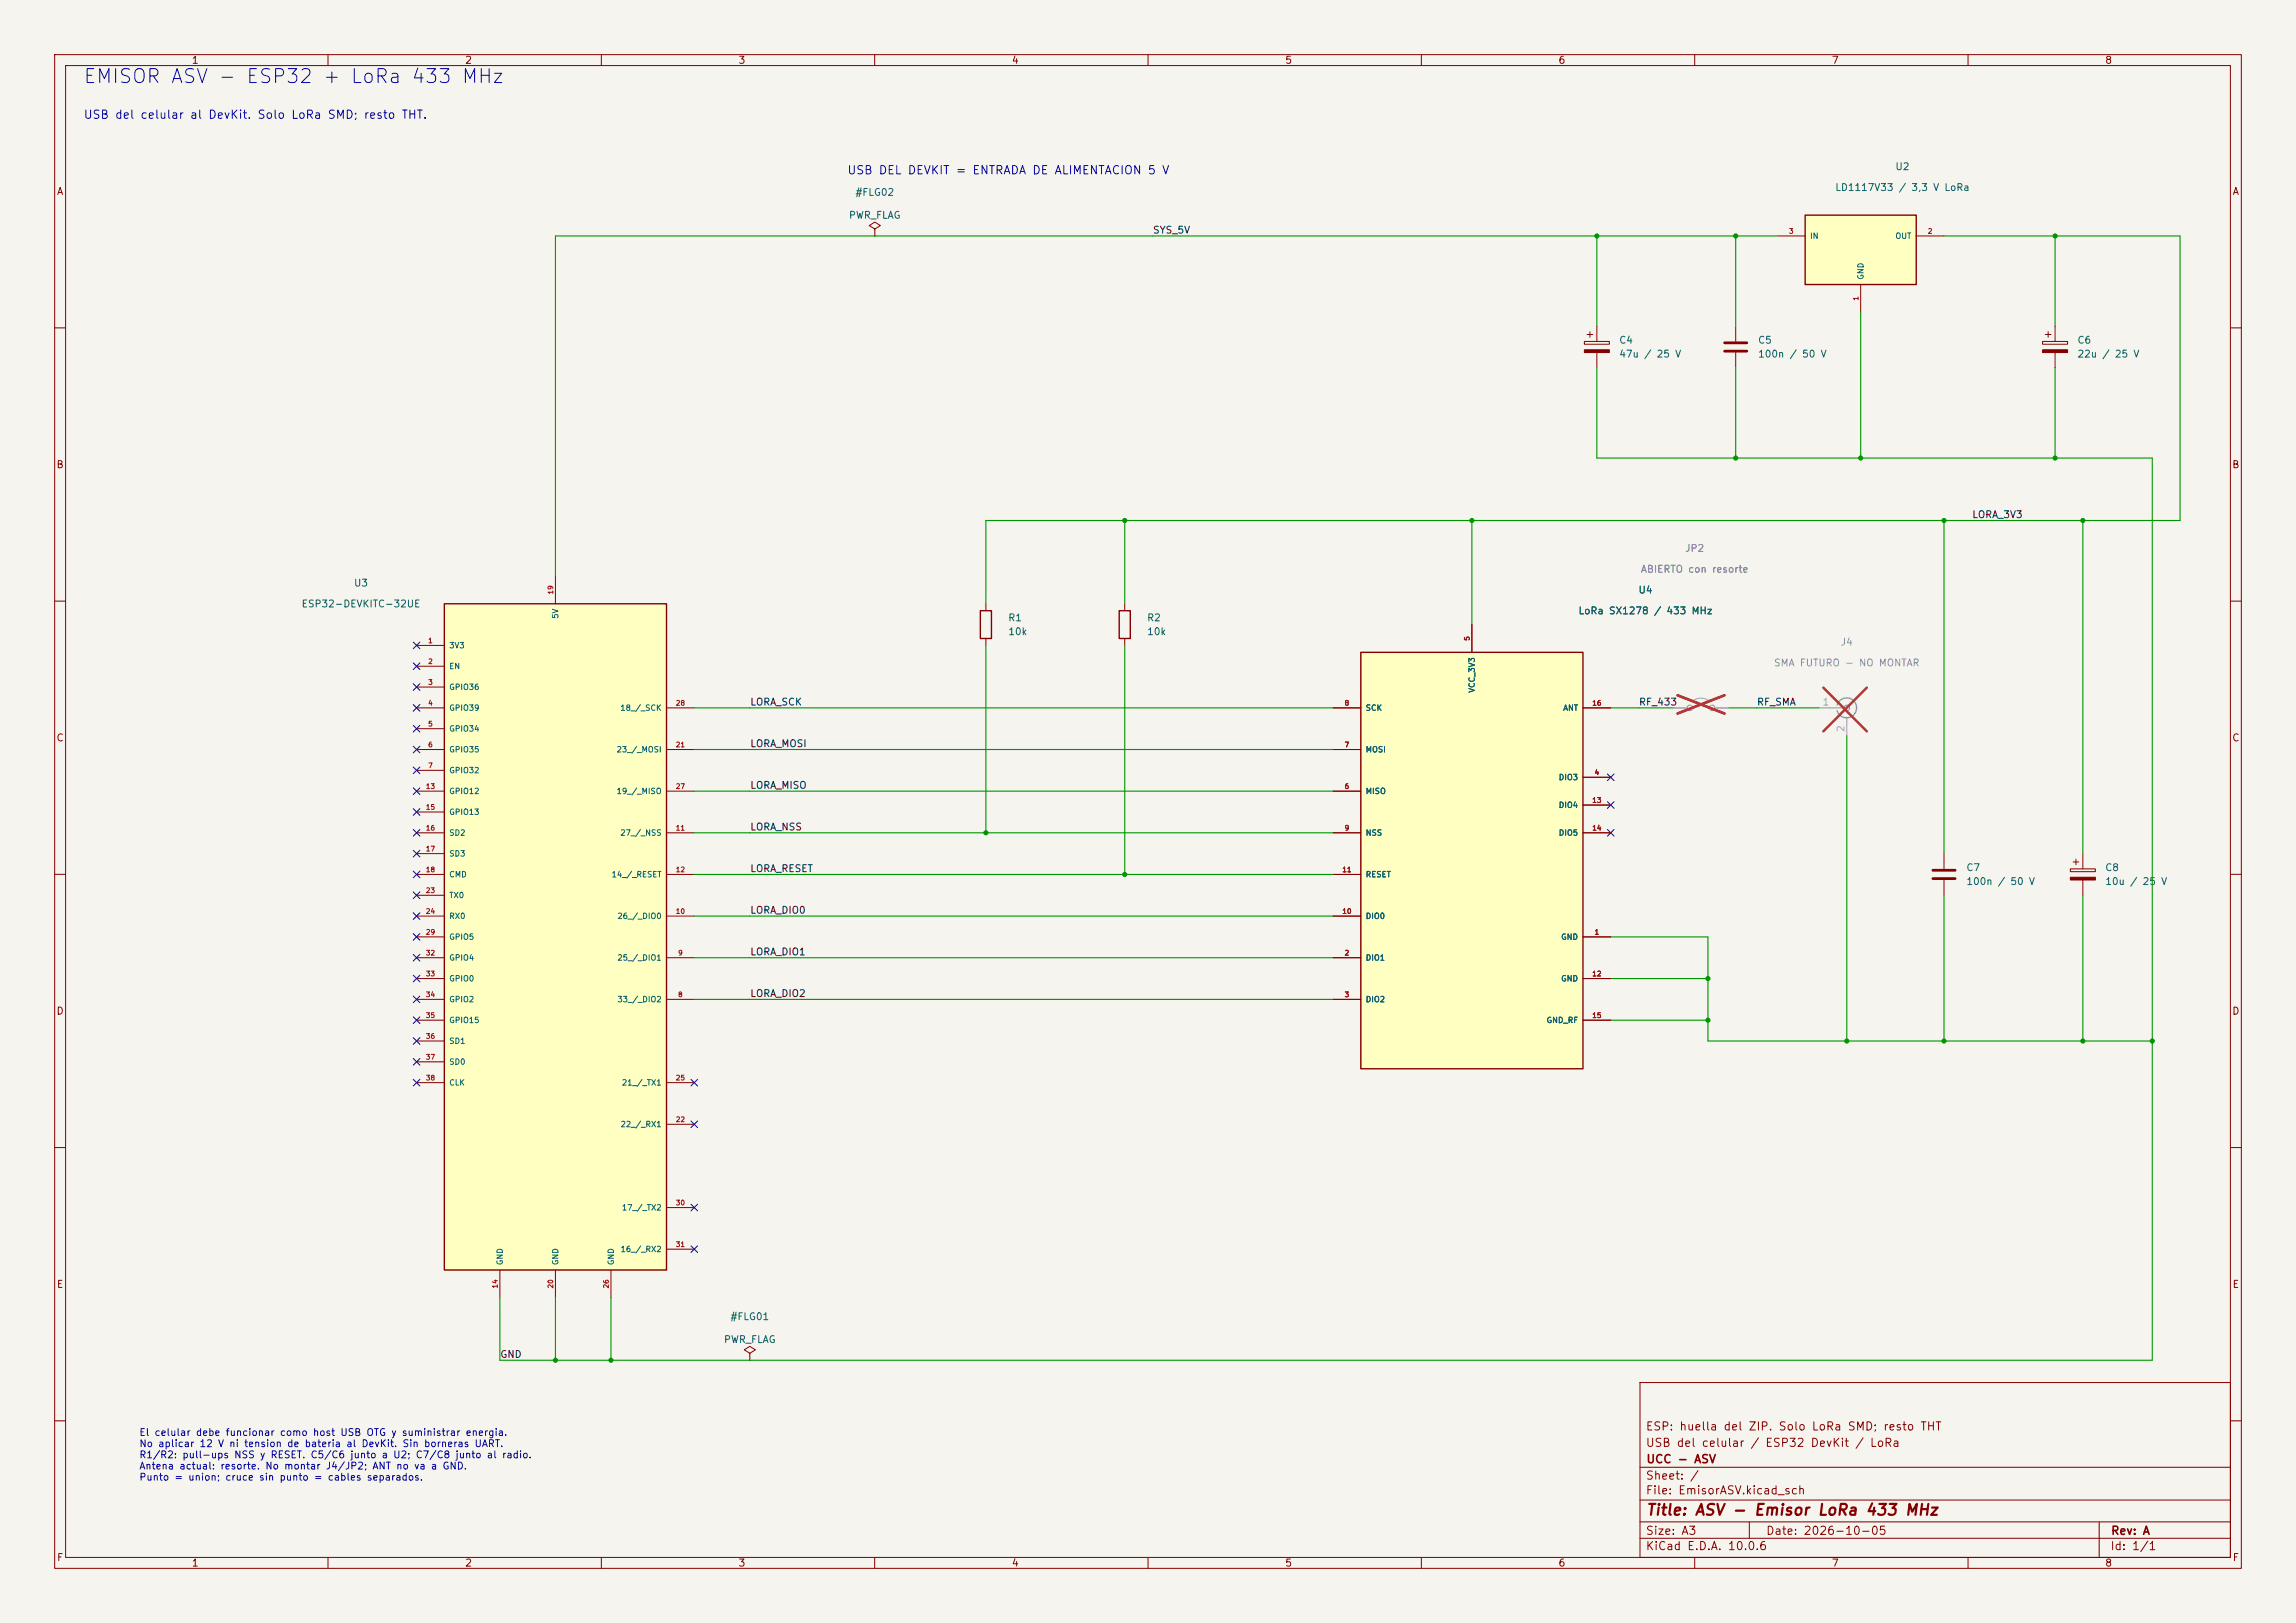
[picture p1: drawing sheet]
<svg xmlns="http://www.w3.org/2000/svg" width="420mm" height="297mm" viewBox="0 0 420 297" stroke-linecap="round" stroke-linejoin="round" font-family="sans-serif">
<defs><g id="words">
<text font-size="2.5" fill="#0000c2" x="15.1" y="15.9">EMISOR ASV - ESP32 + LoRa 433 MHz</text>
<text font-size="2" fill="#840000" x="301" y="277.8">Title: ASV - Emisor LoRa 433 MHz</text>
<g font-size="1.5" fill="#0000c2">
<text x="15.2" y="22.1">USB del celular al DevKit. Solo LoRa SMD; resto THT.</text>
<text x="154.9" y="32.3">USB DEL DEVKIT = ENTRADA DE ALIMENTACION 5 V</text>
</g>
<g font-size="1.5" fill="#840000">
<text x="300.9" y="262.1">ESP: huella del ZIP. Solo LoRa SMD; resto THT</text>
<text x="300.9" y="265.1">USB del celular / ESP32 DevKit / LoRa</text>
<text x="301" y="268.1">UCC - ASV</text>
<text x="300.9" y="273.8">File: EmisorASV.kicad_sch</text>
<text x="300.9" y="271.1">Sheet: /</text>
<text x="300.9" y="281.2">Size: A3</text>
<text x="322.9" y="281.2">Date: 2026-10-05</text>
<text x="386" y="281.2">Rev: A</text>
<text x="300.9" y="284">KiCad E.D.A. 10.0.6</text>
<text x="385.9" y="284">Id: 1/1</text>
</g>
<g font-size="1.3" fill="#840000">
<text x="35" y="12">1</text>
<text x="85" y="12">2</text>
<text x="135" y="12">3</text>
<text x="185" y="12">4</text>
<text x="235" y="12">5</text>
<text x="285" y="12">6</text>
<text x="335" y="12">7</text>
<text x="385" y="12">8</text>
<text x="10.3" y="36">A</text>
<text x="408.3" y="36">A</text>
<text x="10.2" y="86">B</text>
<text x="408.2" y="86">B</text>
<text x="10.2" y="136">C</text>
<text x="408.2" y="136">C</text>
<text x="10.2" y="186">D</text>
<text x="408.2" y="186">D</text>
<text x="10.3" y="236">E</text>
<text x="408.3" y="236">E</text>
<text x="10.3" y="286">F</text>
<text x="35" y="287">1</text>
<text x="85" y="287">2</text>
<text x="135" y="287">3</text>
<text x="185" y="287">4</text>
<text x="235" y="287">5</text>
<text x="285" y="287">6</text>
<text x="335" y="287">7</text>
<text x="385" y="287">8</text>
<text x="408.3" y="286">F</text>
</g>
<g font-size="1.3" fill="#006464">
<text x="335.6" y="35.3">LD1117V33 / 3,3 V LoRa</text>
<text x="346.6" y="31.4">U2</text>
<text x="155.2" y="40.3">PWR_FLAG</text>
<text x="156.4" y="36.1">#FLG02</text>
<text x="296.1" y="63.2">C4</text>
<text x="296.1" y="65.7">47u / 25 V</text>
<text x="321.5" y="63.2">C5</text>
<text x="321.5" y="65.7">100n / 50 V</text>
<text x="379.9" y="63.2">C6</text>
<text x="379.9" y="65.7">22u / 25 V</text>
<text x="64.6" y="107.6">U3</text>
<text x="55.1" y="111.5">ESP32-DEVKITC-32UE</text>
<text x="184.3" y="114">R1</text>
<text x="209.7" y="114">R2</text>
<text x="288.6" y="112.7">LoRa SX1278 / 433 MHz</text>
<text x="299.6" y="108.9">U4</text>
<text x="184.3" y="116.5">10k</text>
<text x="209.7" y="116.5">10k</text>
<text x="359.6" y="159.7">C7</text>
<text x="385" y="159.7">C8</text>
<text x="359.6" y="162.3">100n / 50 V</text>
<text x="385" y="162.3">10u / 25 V</text>
<text x="133.5" y="241.9">#FLG01</text>
<text x="132.3" y="246.1">PWR_FLAG</text>
</g>
<g font-size="1.3" fill="#0f0f0f">
<text x="210.8" y="43.1">SYS_5V</text>
<text x="360.7" y="95.1">LORA_3V3</text>
<text x="137.1" y="129.4">LORA_SCK</text>
<text x="299.7" y="129.4">RF_433</text>
<text x="321.3" y="129.4">RF_SMA</text>
<text x="137.1" y="137">LORA_MOSI</text>
<text x="137.1" y="144.7">LORA_MISO</text>
<text x="137.1" y="152.3">LORA_NSS</text>
<text x="137.1" y="159.9">LORA_RESET</text>
<text x="137.1" y="167.5">LORA_DIO0</text>
<text x="137.1" y="175.1">LORA_DIO1</text>
<text x="137.1" y="182.8">LORA_DIO2</text>
<text x="91.4" y="248.8">GND</text>
</g>
<g font-size="1.3" fill="#939391">
<text x="308.1" y="101.3">JP2</text>
<text x="300" y="105.1">ABIERTO con resorte</text>
<text x="336.6" y="118.4">J4</text>
<text x="324.4" y="122.2">SMA FUTURO - NO MONTAR</text>
</g>
<g font-size="1.3" fill="#a5a4a2">
<text x="333.3" y="129.4">1</text>
<text x="337.7" y="134.1" transform="rotate(-90 337.7 134.1)">2</text>
</g>
<g font-size="1.3" fill="#0000c2">
<text x="25.4" y="263.1">El celular debe funcionar como host USB OTG y suministrar energia.</text>
<text x="25.4" y="265.1">No aplicar 12 V ni tension de bateria al DevKit. Sin borneras UART.</text>
<text x="25.4" y="267.2">R1/R2: pull-ups NSS y RESET. C5/C6 junto a U2; C7/C8 junto al radio.</text>
<text x="25.4" y="269.2">Antena actual: resorte. No montar J4/JP2; ANT no va a GND.</text>
<text x="25.4" y="271.3">Punto = union; cruce sin punto = cables separados.</text>
</g>
<g font-size="1" fill="#006464">
<text x="331" y="43.9">IN</text>
<text x="346.6" y="43.9">OUT</text>
<text x="341.1" y="51.3" transform="rotate(-90 341.1 51.3)">GND</text>
<text x="102.4" y="113.3" transform="rotate(-90 102.4 113.3)">5V</text>
<text x="82.1" y="118.9">3V3</text>
<text x="82.1" y="122.7">EN</text>
<text x="82.1" y="126.5">GPIO36</text>
<text x="82.1" y="130.3">GPIO39</text>
<text x="113.4" y="130.3">18_/_SCK</text>
<text x="249.7" y="130.3">SCK</text>
<text x="270" y="126.9" transform="rotate(-90 270 126.9)">VCC_3V3</text>
<text x="285.8" y="130.3">ANT</text>
<text x="82.1" y="134.1">GPIO34</text>
<text x="82.1" y="137.9">GPIO35</text>
<text x="112.7" y="137.9">23_/_MOSI</text>
<text x="249.7" y="137.9">MOSI</text>
<text x="82.1" y="141.7">GPIO32</text>
<text x="285" y="143">DIO3</text>
<text x="82.1" y="145.5">GPIO12</text>
<text x="82.1" y="149.4">GPIO13</text>
<text x="112.7" y="145.5">19_/_MISO</text>
<text x="249.7" y="145.5">MISO</text>
<text x="285" y="148.1">DIO4</text>
<text x="82.1" y="153.2">SD2</text>
<text x="113.4" y="153.2">27_/_NSS</text>
<text x="249.7" y="153.2">NSS</text>
<text x="285" y="153.2">DIO5</text>
<text x="82.1" y="157">SD3</text>
<text x="82.1" y="160.8">CMD</text>
<text x="111.8" y="160.8">14_/_RESET</text>
<text x="249.7" y="160.8">RESET</text>
<text x="82.1" y="164.6">TX0</text>
<text x="82.1" y="168.4">RX0</text>
<text x="82.1" y="172.2">GPIO5</text>
<text x="112.8" y="168.4">26_/_DIO0</text>
<text x="249.7" y="168.4">DIO0</text>
<text x="285.5" y="172.2">GND</text>
<text x="82.1" y="176">GPIO4</text>
<text x="82.1" y="179.8">GPIO0</text>
<text x="112.8" y="176">25_/_DIO1</text>
<text x="249.7" y="176">DIO1</text>
<text x="285.5" y="179.8">GND</text>
<text x="82.1" y="183.6">GPIO2</text>
<text x="112.8" y="183.6">33_/_DIO2</text>
<text x="249.7" y="183.6">DIO2</text>
<text x="82.1" y="187.5">GPIO15</text>
<text x="82.1" y="191.3">SD1</text>
<text x="282.8" y="187.5">GND_RF</text>
<text x="82.1" y="195.1">SD0</text>
<text x="82.1" y="198.9">CLK</text>
<text x="113.7" y="198.9">21_/_TX1</text>
<text x="113.4" y="206.5">22_/_RX1</text>
<text x="113.7" y="221.7">17_/_TX2</text>
<text x="92.2" y="231.6" transform="rotate(-90 92.2 231.6)">GND</text>
<text x="102.4" y="231.6" transform="rotate(-90 102.4 231.6)">GND</text>
<text x="112.5" y="231.6" transform="rotate(-90 112.5 231.6)">GND</text>
<text x="113.4" y="229.4">16_/_RX2</text>
</g>
<g font-size=".9" fill="#a90000">
<text x="327.1" y="43">3</text>
<text x="352.5" y="43">2</text>
<text x="340.2" y="55.1" transform="rotate(-90 340.2 55.1)">1</text>
<text x="101.4" y="108.9" transform="rotate(-90 101.4 108.9)">19</text>
<text x="78.2" y="117.9">1</text>
<text x="269" y="117.4" transform="rotate(-90 269 117.4)">5</text>
<text x="78.2" y="121.7">2</text>
<text x="78.2" y="125.5">3</text>
<text x="78.2" y="129.3">4</text>
<text x="123.5" y="129.3">28</text>
<text x="245.9" y="129.3">8</text>
<text x="291.2" y="129.3">16</text>
<text x="78.2" y="133.1">5</text>
<text x="78.2" y="137">6</text>
<text x="123.5" y="137">21</text>
<text x="245.9" y="137">7</text>
<text x="78.2" y="140.8">7</text>
<text x="291.6" y="142">4</text>
<text x="77.8" y="144.6">13</text>
<text x="77.8" y="148.4">15</text>
<text x="123.5" y="144.6">27</text>
<text x="245.9" y="144.6">6</text>
<text x="291.2" y="147.1">13</text>
<text x="77.8" y="152.2">16</text>
<text x="123.5" y="152.2">11</text>
<text x="245.9" y="152.2">9</text>
<text x="291.2" y="152.2">14</text>
<text x="77.8" y="156">17</text>
<text x="77.8" y="159.8">18</text>
<text x="123.5" y="159.8">12</text>
<text x="245.4" y="159.8">11</text>
<text x="77.8" y="163.6">23</text>
<text x="77.8" y="167.4">24</text>
<text x="123.5" y="167.4">10</text>
<text x="245.4" y="167.4">10</text>
<text x="77.8" y="171.2">29</text>
<text x="291.6" y="171.2">1</text>
<text x="77.8" y="175.1">32</text>
<text x="77.8" y="178.9">33</text>
<text x="123.9" y="175.1">9</text>
<text x="245.9" y="175.1">2</text>
<text x="291.2" y="178.9">12</text>
<text x="77.8" y="182.7">34</text>
<text x="123.9" y="182.7">8</text>
<text x="245.9" y="182.7">3</text>
<text x="77.8" y="186.5">35</text>
<text x="77.8" y="190.3">36</text>
<text x="291.2" y="186.5">15</text>
<text x="77.8" y="194.1">37</text>
<text x="77.8" y="197.9">38</text>
<text x="123.5" y="197.9">25</text>
<text x="123.5" y="205.5">22</text>
<text x="123.5" y="220.8">30</text>
<text x="123.5" y="228.4">31</text>
<text x="91.2" y="235.9" transform="rotate(-90 91.2 235.9)">14</text>
<text x="101.4" y="235.9" transform="rotate(-90 101.4 235.9)">20</text>
<text x="111.6" y="235.9" transform="rotate(-90 111.6 235.9)">26</text>
</g>
</g></defs>
<path d="M0 0h420v297h-420z" fill="#f5f4ef" stroke="#f5f4ef" stroke-width=".18"/>
<g fill="none" stroke="#840000" stroke-width=".18">
<path d="M10 10h400v277h-400zM12 12h396v273h-396zM60 10v2M110 10v2M160 10v2M210 10v2M260 10v2M310 10v2M360 10v2M10 60h2M408 60h2M10 110h2"/>
<path d="M205.7 110.5v1.3M205.7 116.8v1.3M408 110h2M10 160h2M355.6 156.2v2.8M378.7 159h4.6v.5h-4.6zM379.2 157.7h1M379.7 157.2v1M381 156.2v2.8M408 160h2M355.6 161v2.8M381 161v2.8"/>
<path d="M10 210h2M408 210h2M300 253h108v32h-108zM10 260h2M300 278.5h108M300 274.5h108M300 268.5h108M320 278.5v3M384 278.5v6.5M408 260h2M60 285v2M110 285v2"/>
<path d="M160 285v2M210 285v2M260 285v2M300 281.5h108M310 285v2M360 285v2"/>
</g>
<g fill="none" stroke="#9c9b98" stroke-width=".18">
<path d="M306.1 129.5h2.5M309.6 128.3a2.54 2.54 0 0 1 3.1 0M313.7 129.5h2.5M332.7 129.5h4.6M337.8 131.3v3.3"/>
<circle cx="309.1" cy="129.5" r=".51"/>
<circle cx="313.2" cy="129.5" r=".51"/>
</g>
<path d="M306.9 127.2l8.5 3.4M315.4 127.2l-8.5 3.4M333.5 125.8l8 8M341.5 125.8l-8 8" fill="none" stroke="#e12e31" stroke-width=".46"/>
<path d="M336 129a1.81 1.81 0 0 1 2.8-1 1.81 1.81 0 0 1 .1 3 1.81 1.81 0 0 1-2.8-1" fill="none" stroke="#9c9b98" stroke-width=".25"/>
<circle cx="337.8" cy="129.5" r=".51" fill="none" stroke="#9c9b98" stroke-width=".2"/>
<path d="M204.7 111.8h2.1v5h-2.1z" fill="none" stroke="#840000" stroke-width=".25"/>
<path d="M378.7 160.5h4.6v.5h-4.6z" fill="#840000" stroke="#840000" stroke-width=".18"/>
<path d="M353.6 159.3h4M353.6 160.8h4" fill="none" stroke="#840000" stroke-width=".51"/>
<path d="M248.9 119.4h40.7v76.2h-40.7z" fill="#ffffc2"/>
<path d="M179.3 111.8h2.1v5h-2.1zM248.9 119.4h40.7v76.2h-40.7z" fill="none" stroke="#840000" stroke-width=".25"/>
<g fill="none" stroke="#840000" stroke-width=".18">
<path d="M180.3 110.5v1.3M180.3 116.8v1.3M269.2 114.3v5.1M243.8 137.2h5.1M243.8 129.5h5.1M289.6 129.5h5M243.8 144.8h5.1M243.8 152.4h5.1M289.6 142.2h5M289.6 152.4h5M289.6 147.3h5M243.8 175.3h5.1"/>
<path d="M243.8 167.6h5.1M243.8 160h5.1M289.6 171.5h5M289.6 179.1h5M243.8 182.9h5.1M289.6 186.7h5"/>
</g>
<path d="M330.2 39.4h20.3v12.7h-20.3z" fill="#ffffc2"/>
<path d="M330.2 39.4h20.3v12.7h-20.3z" fill="none" stroke="#840000" stroke-width=".25"/>
<g fill="none" stroke="#840000" stroke-width=".18">
<path d="M160 41.9l1-.6-1-.7-1 .7 1 .6v1.3M160 43.2h.1M292.1 59.7v2.8M317.5 59.7v2.8M325.1 43.2h5.1M340.4 52.1v5.1M350.5 43.2h5.1M375.9 59.7v2.8M289.8 62.5h4.6v.5h-4.6zM290.3 61.2h1M290.8 60.7v1M292.1 64.5v2.8"/>
<path d="M317.5 64.5v2.8M373.6 62.5h4.6v.5h-4.6zM374.1 61.2h1.1M374.6 60.7v1M375.9 64.5v2.8M137.2 247.6l1-.6-1-.6-1.1 .6 1.1 .6v1.3M137.2 248.9h.1"/>
</g>
<path d="M315.5 62.7h4M315.5 64.3h4" fill="none" stroke="#840000" stroke-width=".51"/>
<g fill="#840000" stroke="#840000" stroke-width=".18">
<path d="M289.8 64h4.6v.5h-4.6z"/>
<path d="M373.6 64h4.6v.5h-4.6z"/>
</g>
<path d="M81.3 110.5h40.6v121.9h-40.6z" fill="#ffffc2"/>
<path d="M81.3 110.5h40.6v121.9h-40.6z" fill="none" stroke="#840000" stroke-width=".25"/>
<g fill="none" stroke="#840000" stroke-width=".18">
<path d="M76.2 118.1h5.1M101.6 105.4v5.1M269.2 114.3v5.1M76.2 121.9h5.1M76.2 125.7h5.1M76.2 129.5h5.1M76.2 133.4h5.1M76.2 137.2h5.1M121.9 129.5h5.1M121.9 137.2h5.1M243.8 129.5h5.1M243.8 137.2h5.1"/>
<path d="M289.6 129.5h5M76.2 141h5.1M76.2 152.4h5.1M76.2 144.8h5.1M76.2 148.6h5.1M76.2 156.2h5.1M121.9 152.4h5.1M121.9 144.8h5.1M243.8 152.4h5.1M243.8 144.8h5.1M289.6 152.4h5M289.6 142.2h5"/>
<path d="M289.6 147.3h5M76.2 175.3h5.1M76.2 167.6h5.1M76.2 160h5.1M76.2 163.8h5.1M76.2 171.5h5.1M76.2 179.1h5.1M121.9 175.3h5.1M121.9 167.6h5.1M121.9 160h5.1M243.8 175.3h5.1M243.8 167.6h5.1"/>
<path d="M243.8 160h5.1M289.6 171.5h5M289.6 179.1h5M76.2 182.9h5.1M76.2 198.1h5.1M76.2 186.7h5.1M76.2 190.5h5.1M76.2 194.3h5.1M121.9 182.9h5.1M121.9 198.1h5.1M243.8 182.9h5.1M289.6 186.7h5"/>
<path d="M121.9 205.7h5.1M91.4 232.4v5.1M101.6 232.4v5.1M111.8 232.4v5.1M121.9 221h5.1M121.9 228.6h5.1"/>
</g>
<g fill="none" stroke="#009600" stroke-width=".2">
<path d="M292.1 43.2v16.5M317.5 43.2v16.5M325.1 43.2h-223.5v62.2M340.4 57.2v26.6M355.6 43.2h43.2v52.1h-218.5v15.2M375.9 43.2v16.5M292.1 67.3v16.5h101.6v165.1h-302.3v-11.4M317.5 67.3v16.5M375.9 67.3v16.5M205.7 95.3v15.2M269.2 95.3v19M355.6 95.3v60.9"/>
<path d="M381 95.3v60.9M180.3 118.1v34.3M205.7 118.1v41.9M127 129.5h116.8M127 137.2h116.8M294.6 129.5h11.5M316.2 129.5h16.5M337.8 134.6v55.9M127 152.4h116.8M127 144.8h116.8M127 160h116.8M127 175.3h116.8"/>
<path d="M127 167.6h116.8M294.6 171.5h17.8v19h81.3M294.6 179.1h17.8M355.6 163.8v26.7M381 163.8v26.7M127 182.9h116.8M294.6 186.7h17.8M101.6 237.5v11.4M111.8 237.5v11.4"/>
</g>
<g fill="none" stroke="#000084" stroke-width=".18">
<path d="M75.6 117.5l1.2 1.2M76.8 117.5l-1.2 1.2M75.6 128.9l1.2 1.2M75.6 136.6l1.2 1.2M75.6 125.1l1.2 1.2M75.6 121.3l1.2 1.2M75.6 132.7l1.2 1.3M76.8 128.9l-1.2 1.2M76.8 136.6l-1.2 1.2M76.8 125.1l-1.2 1.2M76.8 121.3l-1.2 1.2M76.8 132.7l-1.2 1.3"/>
<path d="M75.6 140.4l1.2 1.2M75.6 144.2l1.2 1.2M75.6 148l1.2 1.2M75.6 151.8l1.2 1.2M75.6 155.6l1.2 1.2M75.6 159.4l1.2 1.2M76.8 140.4l-1.2 1.2M76.8 144.2l-1.2 1.2M76.8 148l-1.2 1.2M76.8 151.8l-1.2 1.2M76.8 155.6l-1.2 1.2M76.8 159.4l-1.2 1.2"/>
<path d="M294 141.6l1.2 1.2M294 146.7l1.2 1.2M294 151.8l1.2 1.2M295.2 141.6l-1.2 1.2M295.2 146.7l-1.2 1.2M295.2 151.8l-1.2 1.2M75.6 174.7l1.2 1.2M75.6 178.5l1.2 1.2M75.6 170.8l1.2 1.3M75.6 167l1.2 1.2M75.6 163.2l1.2 1.2M76.8 174.7l-1.2 1.2"/>
<path d="M76.8 178.5l-1.2 1.2M76.8 170.8l-1.2 1.3M76.8 167l-1.2 1.2M76.8 163.2l-1.2 1.2M75.6 197.5l1.2 1.2M75.6 193.7l1.2 1.2M75.6 189.9l1.2 1.2M75.6 186.1l1.2 1.2M75.6 182.3l1.2 1.2M76.8 197.5l-1.2 1.2M76.8 193.7l-1.2 1.2M76.8 189.9l-1.2 1.2"/>
<path d="M76.8 186.1l-1.2 1.2M76.8 182.3l-1.2 1.2M126.4 197.5l1.2 1.2M127.6 197.5l-1.2 1.2M126.4 205.1l1.2 1.2M127.6 205.1l-1.2 1.2M126.4 220.4l1.2 1.2M126.4 228l1.2 1.2M127.6 220.4l-1.2 1.2M127.6 228l-1.2 1.2"/>
</g>
<path d="M306.1 129.5h2.5M313.7 129.5h2.5" fill="none" stroke="#9c9b98" stroke-width=".18"/>
<path d="M306.9 127.2l8.5 3.4M315.4 127.2l-8.5 3.4" fill="none" stroke="#e12e31" stroke-width=".46"/>
<g fill="#009600" stroke="#009600" stroke-width=".18">
<circle cx="205.7" cy="160" r=".38"/>
<circle cx="180.3" cy="152.4" r=".38"/>
<circle cx="205.7" cy="95.3" r=".38"/>
<circle cx="111.8" cy="248.9" r=".38"/>
<circle cx="101.6" cy="248.9" r=".38"/>
<circle cx="292.1" cy="43.2" r=".38"/>
<circle cx="317.5" cy="43.2" r=".38"/>
<circle cx="375.9" cy="43.2" r=".38"/>
<circle cx="340.4" cy="83.8" r=".38"/>
<circle cx="355.6" cy="95.3" r=".38"/>
<circle cx="381" cy="95.3" r=".38"/>
<circle cx="269.2" cy="95.3" r=".38"/>
<circle cx="317.5" cy="83.8" r=".38"/>
<circle cx="375.9" cy="83.8" r=".38"/>
<circle cx="393.7" cy="190.5" r=".38"/>
<circle cx="381" cy="190.5" r=".38"/>
<circle cx="312.4" cy="179.1" r=".38"/>
<circle cx="312.4" cy="186.7" r=".38"/>
<circle cx="337.8" cy="190.5" r=".38"/>
<circle cx="355.6" cy="190.5" r=".38"/>
</g>
<use href="#words"/>
</svg>
